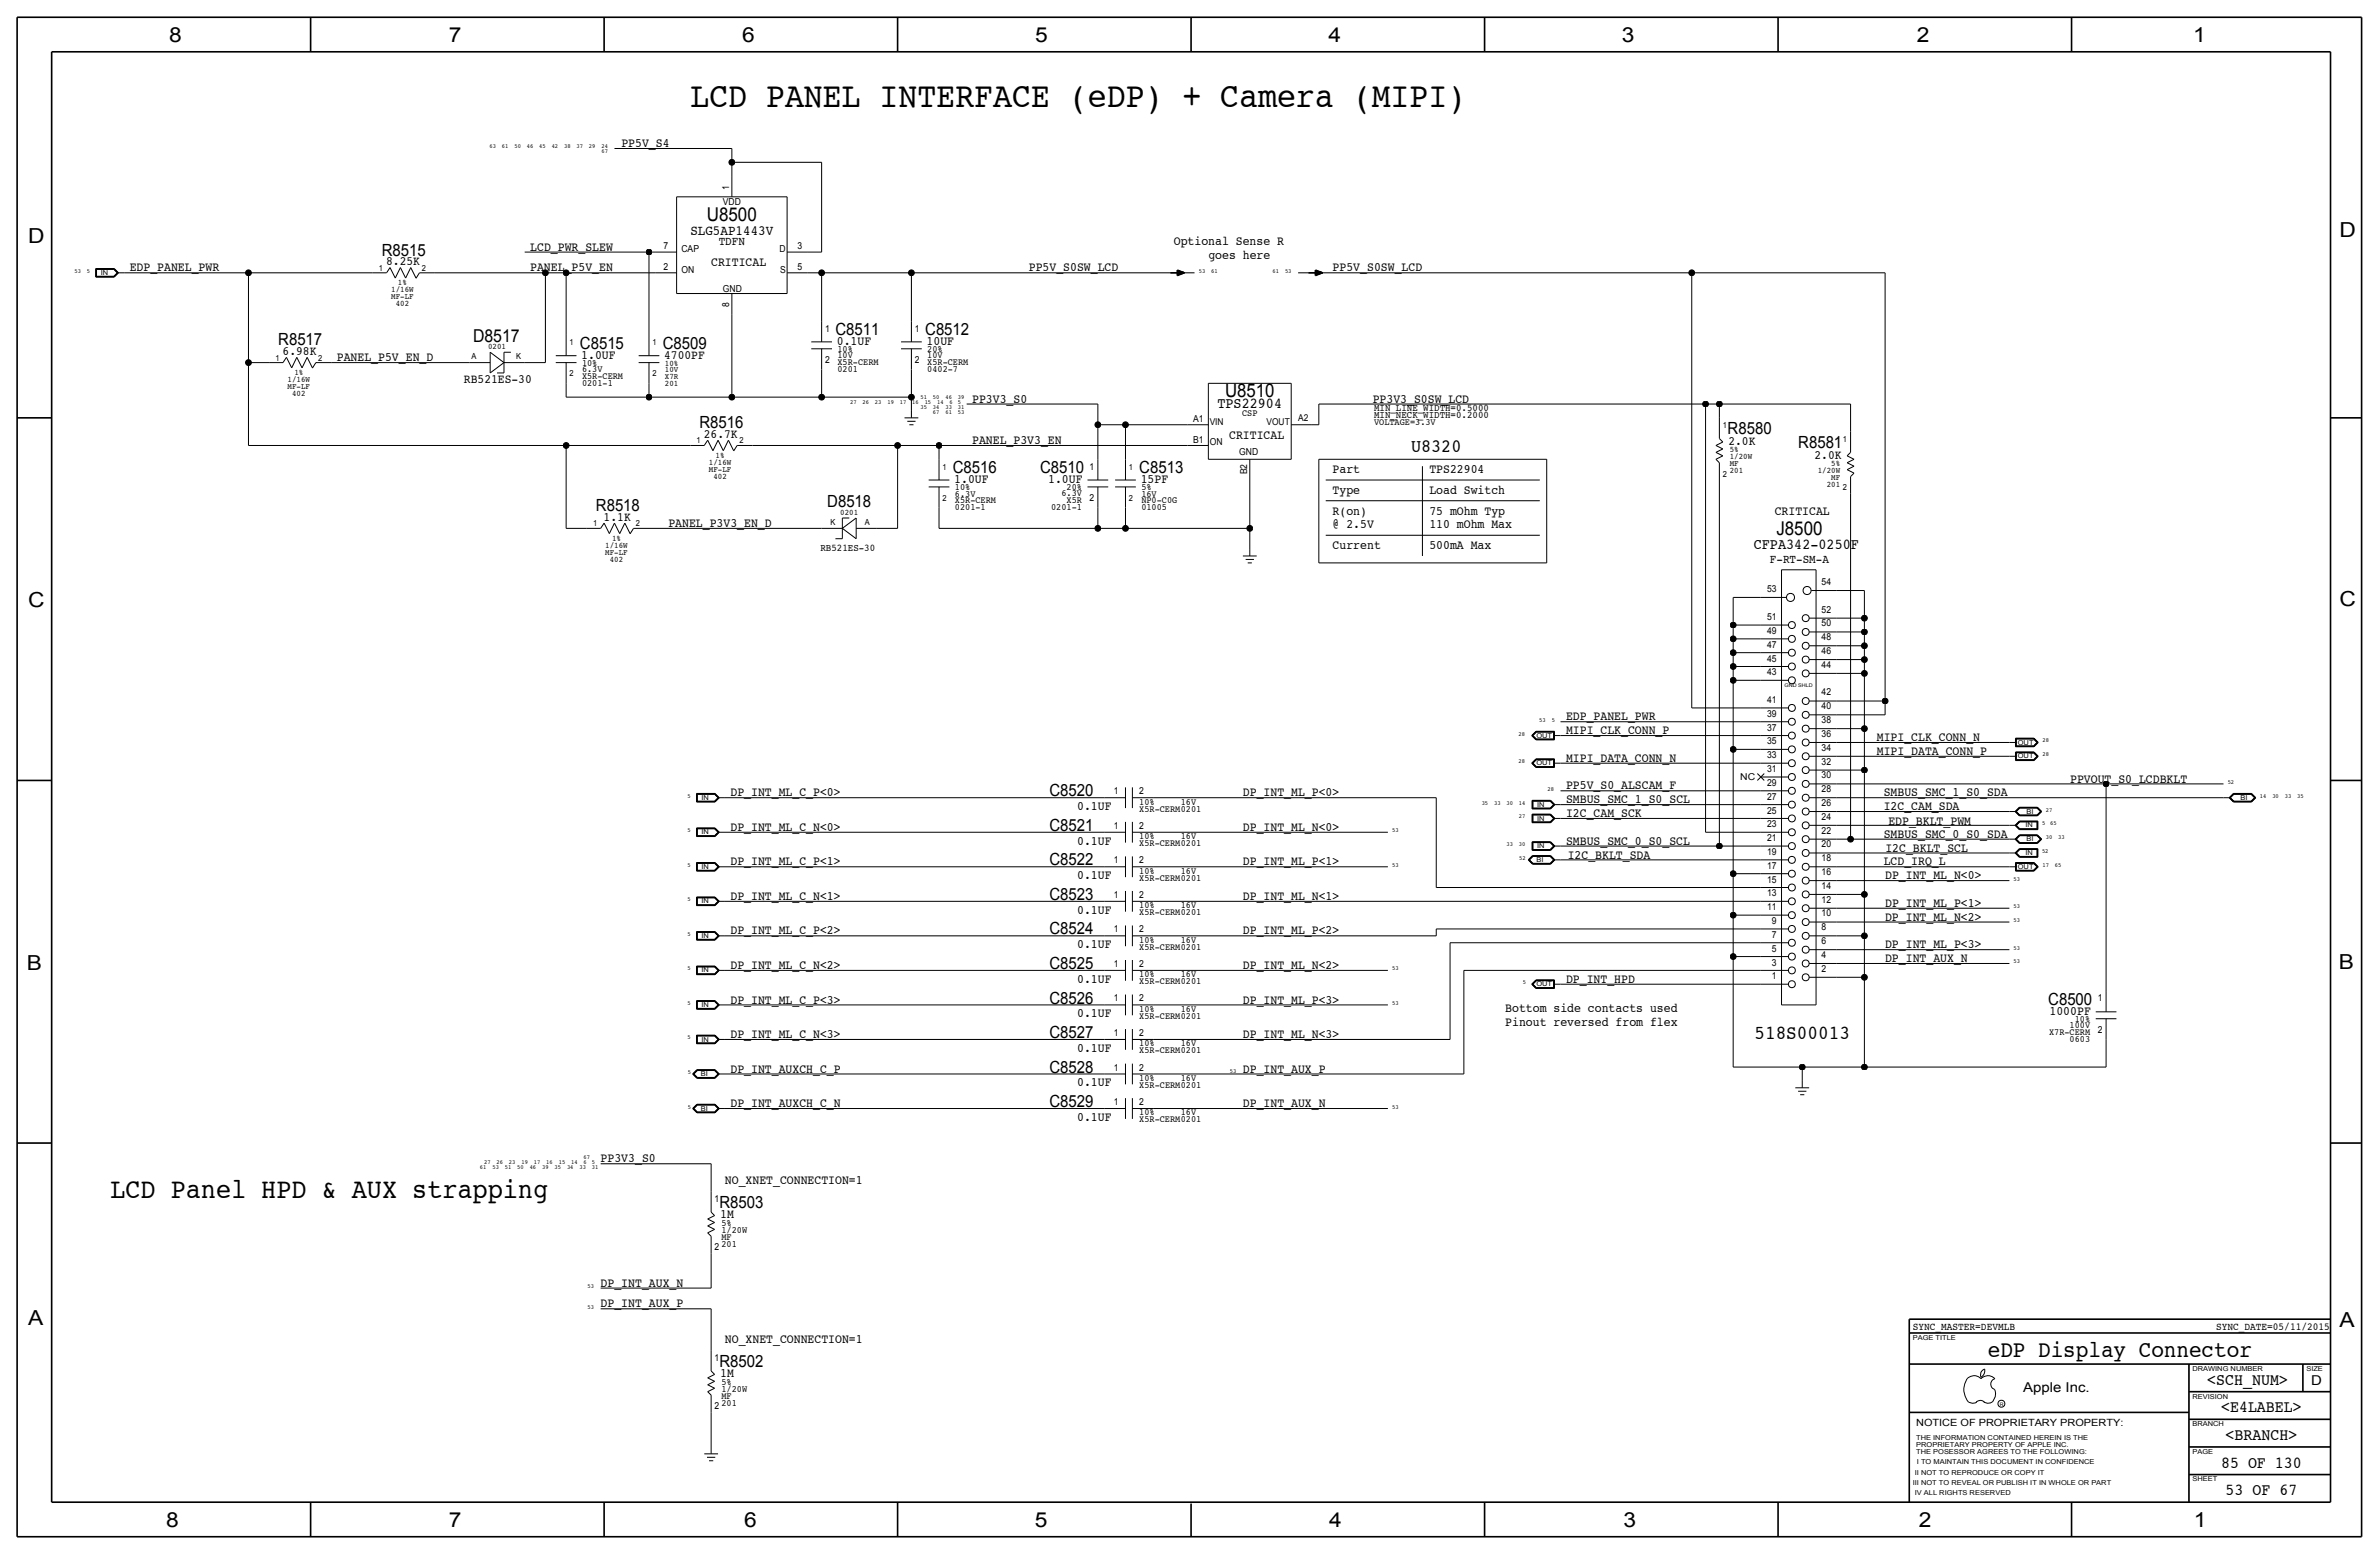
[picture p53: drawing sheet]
<svg xmlns="http://www.w3.org/2000/svg" width="875mm" height="572mm" viewBox="0 0 875 572" stroke-linecap="round" stroke-linejoin="round" font-family="sans-serif">
<defs><g id="words">
<text font-size="13" x="253.9" y="39.4">LCD PANEL INTERFACE (eDP) + Camera (MIPI)</text>
<text font-size="10.4" x="40.6" y="440.7">LCD Panel HPD &amp; AUX strapping</text>
<text font-size="8.6" x="731.1" y="499.1">eDP Display Connector</text>
<g font-size="7.6">
<text x="62.2" y="15.5">8</text>
<text x="165" y="15.5">7</text>
<text x="273" y="15.5">6</text>
<text x="380.7" y="15.5">5</text>
<text x="488.6" y="15.5">4</text>
<text x="596.6" y="15.5">3</text>
<text x="705.1" y="15.5">2</text>
<text x="806.7" y="15.5">1</text>
<text x="10.4" y="89.4">D</text>
<text x="860.5" y="87.1">D</text>
<text x="10.4" y="223.3">C</text>
<text x="860.5" y="222.8">C</text>
<text x="9.8" y="356.6">B</text>
<text x="860.2" y="356.4">B</text>
<text x="10.4" y="487.4">A</text>
<text x="860.5" y="488.2">A</text>
<text x="61.2" y="561.6">8</text>
<text x="165" y="561.6">7</text>
<text x="273.8" y="561.6">6</text>
<text x="380.7" y="561.6">5</text>
<text x="488.9" y="561.6">4</text>
<text x="597.1" y="561.6">3</text>
<text x="705.8" y="561.6">2</text>
<text x="806.9" y="561.6">1</text>
</g>
<text font-size="7.3" x="645.3" y="382.3">518S00013</text>
<g font-size="7">
<text x="260" y="81.3">U8500</text>
<text x="653.4" y="196.9">J8500</text>
</g>
<g font-size="6.9">
<text x="450.6" y="146.1">U8510</text>
<text x="519" y="166.4">U8320</text>
</g>
<text font-size="6.5" x="174" y="125.7">D8517</text>
<g font-size="6.2">
<text x="140.4" y="94">R8515</text>
<text x="307.3" y="123.2">C8511</text>
<text x="340.3" y="123.2">C8512</text>
<text x="102.3" y="127">R8517</text>
<text x="213.3" y="128.3">C8515</text>
<text x="243.8" y="128.3">C8509</text>
<text x="257.3" y="157.5">R8516</text>
<text x="635.5" y="159.8">R8580</text>
<text x="661.4" y="164.8">R8581</text>
<text x="350.5" y="174">C8516</text>
<text x="382.5" y="174">C8510</text>
<text x="419" y="174">C8513</text>
<text x="219.2" y="188">R8518</text>
<text x="304.3" y="186.4">D8518</text>
<text x="386" y="292.9">C8520</text>
<text x="386" y="305.6">C8521</text>
<text x="386" y="318.3">C8522</text>
<text x="386" y="331">C8523</text>
<text x="386" y="343.7">C8524</text>
<text x="386" y="356.4">C8525</text>
<text x="386" y="369.1">C8526</text>
<text x="753.4" y="369.6">C8500</text>
<text x="386" y="381.8">C8527</text>
<text x="386" y="394.5">C8528</text>
<text x="386" y="407.2">C8529</text>
<text x="264.6" y="444.2">R8503</text>
<text x="264.6" y="502.7">R8502</text>
<text x="811.9" y="509.3">&lt;SCH_NUM&gt;</text>
<text x="817" y="519.4">&lt;E4LABEL&gt;</text>
<text x="818.6" y="529.6">&lt;BRANCH&gt;</text>
<text x="817" y="539.8">85 OF 130</text>
<text x="818.6" y="549.9">53 OF 67</text>
</g>
<g font-size="5.6">
<text x="447.8" y="150.1">TPS22904</text>
<text x="645.1" y="201.9">CFPA342-0250F</text>
</g>
<text font-size="5.2" x="253.9" y="86.4">SLG5AP1443V</text>
<g font-size="5">
<text x="850.1" y="509.3">D</text>
<text x="744.2" y="511.8">Apple Inc.</text>
</g>
<g font-size="4.7">
<text x="228.6" y="54.1">PP5V_S4</text>
<text x="195" y="92.2">LCD_PWR_SLEW</text>
<text x="431.7" y="90.2">Optional Sense R</text>
<text x="444.4" y="95.2">goes here</text>
<text x="47.7" y="99.8">EDP_PANEL_PWR</text>
<text x="142" y="97.5">8.25K</text>
<text x="195" y="99.8">PANEL_P5V_EN</text>
<text x="261.6" y="97.8">CRITICAL</text>
<text x="378.4" y="99.8">PP5V_S0SW_LCD</text>
<text x="490.2" y="99.8">PP5V_S0SW_LCD</text>
<text x="103.9" y="130.6">6.98K</text>
<text x="307.8" y="127">0.1UF</text>
<text x="340.8" y="127">10UF</text>
<text x="123.9" y="132.8">PANEL_P5V_EN_D</text>
<text x="213.8" y="132.1">1.0UF</text>
<text x="244.3" y="132.1">4700PF</text>
<text x="170.7" y="141">RB521ES-30</text>
<text x="357.6" y="148.1">PP3V3_S0</text>
<text x="504.9" y="148.1">PP3V3_S0SW_LCD</text>
<text x="258.9" y="161">26.7K</text>
<text x="452.1" y="161.3">CRITICAL</text>
<text x="357.6" y="163.3">PANEL_P3V3_EN</text>
<text x="635.7" y="163.6">2.0K</text>
<text x="490.2" y="174">Part</text>
<text x="525.7" y="174">TPS22904</text>
<text x="667.4" y="168.7">2.0K</text>
<text x="351" y="177.8">1.0UF</text>
<text x="385.5" y="177.8">1.0UF</text>
<text x="419.6" y="177.8">15PF</text>
<text x="490.2" y="181.6">Type</text>
<text x="525.7" y="181.6">Load Switch</text>
<text x="222" y="191.5">1.1K</text>
<text x="490.2" y="189.2">R(on)</text>
<text x="525.7" y="189.2">75 mOhm Typ</text>
<text x="652.8" y="189.2">CRITICAL</text>
<text x="245.8" y="193.8">PANEL_P3V3_EN_D</text>
<text x="490.2" y="194.3">@ 2.5V</text>
<text x="525.7" y="194.3">110 mOhm Max</text>
<text x="490.2" y="201.9">Current</text>
<text x="525.7" y="201.9">500mA Max</text>
<text x="576" y="264.9">EDP_PANEL_PWR</text>
<text x="576" y="270">MIPI_CLK_CONN_P</text>
<text x="690.3" y="272.5">MIPI_CLK_CONN_N</text>
<text x="576" y="280.2">MIPI_DATA_CONN_N</text>
<text x="690.3" y="277.6">MIPI_DATA_CONN_P</text>
<text x="761.4" y="287.8">PPVOUT_S0_LCDBKLT</text>
<text x="268.7" y="292.9">DP_INT_ML_C_P&lt;0&gt;</text>
<text x="457.2" y="292.9">DP_INT_ML_P&lt;0&gt;</text>
<text x="576" y="290.3">PP5V_S0_ALSCAM_F</text>
<text x="692.9" y="292.9">SMBUS_SMC_1_S0_SDA</text>
<text x="396.2" y="297.9">0.1UF</text>
<text x="576" y="295.4">SMBUS_SMC_1_S0_SCL</text>
<text x="692.9" y="297.9">I2C_CAM_SDA</text>
<text x="268.7" y="305.6">DP_INT_ML_C_N&lt;0&gt;</text>
<text x="457.2" y="305.6">DP_INT_ML_N&lt;0&gt;</text>
<text x="576" y="300.5">I2C_CAM_SCK</text>
<text x="694.6" y="303.3">EDP_BKLT_PWM</text>
<text x="396.2" y="310.6">0.1UF</text>
<text x="576" y="310.6">SMBUS_SMC_0_S0_SCL</text>
<text x="692.9" y="308.1">SMBUS_SMC_0_S0_SDA</text>
<text x="576.6" y="315.8">I2C_BKLT_SDA</text>
<text x="693.5" y="313.2">I2C_BKLT_SCL</text>
<text x="268.7" y="318.3">DP_INT_ML_C_P&lt;1&gt;</text>
<text x="396.2" y="323.3">0.1UF</text>
<text x="457.2" y="318.3">DP_INT_ML_P&lt;1&gt;</text>
<text x="692.9" y="318.3">LCD_IRQ_L</text>
<text x="693.4" y="323.3">DP_INT_ML_N&lt;0&gt;</text>
<text x="268.7" y="331">DP_INT_ML_C_N&lt;1&gt;</text>
<text x="457.2" y="331">DP_INT_ML_N&lt;1&gt;</text>
<text x="693.4" y="333.5">DP_INT_ML_P&lt;1&gt;</text>
<text x="396.2" y="336">0.1UF</text>
<text x="693.4" y="338.6">DP_INT_ML_N&lt;2&gt;</text>
<text x="268.7" y="343.7">DP_INT_ML_C_P&lt;2&gt;</text>
<text x="457.2" y="343.7">DP_INT_ML_P&lt;2&gt;</text>
<text x="396.2" y="348.7">0.1UF</text>
<text x="693.4" y="348.7">DP_INT_ML_P&lt;3&gt;</text>
<text x="693.4" y="353.8">DP_INT_AUX_N</text>
<text x="268.7" y="356.4">DP_INT_ML_C_N&lt;2&gt;</text>
<text x="457.2" y="356.4">DP_INT_ML_N&lt;2&gt;</text>
<text x="396.2" y="361.4">0.1UF</text>
<text x="576" y="361.4">DP_INT_HPD</text>
<text x="268.7" y="369.1">DP_INT_ML_C_P&lt;3&gt;</text>
<text x="457.2" y="369.1">DP_INT_ML_P&lt;3&gt;</text>
<text x="396.2" y="374.1">0.1UF</text>
<text x="553.7" y="372.1">Bottom side contacts used</text>
<text x="553.7" y="377.2">Pinout reversed from flex</text>
<text x="753.9" y="373.4">1000PF</text>
<text x="268.7" y="381.8">DP_INT_ML_C_N&lt;3&gt;</text>
<text x="457.2" y="381.8">DP_INT_ML_N&lt;3&gt;</text>
<text x="396.2" y="386.8">0.1UF</text>
<text x="268.7" y="394.5">DP_INT_AUXCH_C_P</text>
<text x="457.2" y="394.5">DP_INT_AUX_P</text>
<text x="396.2" y="399.5">0.1UF</text>
<text x="268.7" y="407.2">DP_INT_AUXCH_C_N</text>
<text x="457.2" y="407.2">DP_INT_AUX_N</text>
<text x="396.2" y="412.2">0.1UF</text>
<text x="220.9" y="427.5">PP3V3_S0</text>
<text x="266.6" y="435.6">NO_XNET_CONNECTION=1</text>
<text x="264.9" y="448.1">1M</text>
<text x="220.9" y="473.2">DP_INT_AUX_N</text>
<text x="220.9" y="480.8">DP_INT_AUX_P</text>
<text x="266.6" y="494">NO_XNET_CONNECTION=1</text>
<text x="264.9" y="506.5">1M</text>
</g>
<g font-size="4.5">
<text x="264.4" y="90.2">TDFN</text>
<text x="651" y="207">F-RT-SM-A</text>
</g>
<g font-size="3.9">
<text x="703.5" y="488.9">SYNC_MASTER=DEVMLB</text>
<text x="815.1" y="488.9">SYNC_DATE=05/11/2015</text>
</g>
<g font-size="3.8">
<text x="505.4" y="151.1">MIN_LINE_WIDTH=0.5000</text>
<text x="505.4" y="153.7">MIN_NECK_WIDTH=0.2000</text>
<text x="301.8" y="202.6">RB521ES-30</text>
</g>
<text font-size="3.7" x="704.8" y="524.5">NOTICE OF PROPRIETARY PROPERTY:</text>
<g font-size="3.5">
<text x="268.2" y="69.9" transform="rotate(-90 268.2 69.9)">1</text>
<text x="265.9" y="75.4">VDD</text>
<text x="244.1" y="91.7">7</text>
<text x="250.6" y="92.7">CAP</text>
<text x="286.7" y="92.7">D</text>
<text x="293.3" y="91.7">3</text>
<text x="244.1" y="99.3">2</text>
<text x="250.6" y="100.3">ON</text>
<text x="286.9" y="100.3">S</text>
<text x="293.3" y="99.3">5</text>
<text x="265.9" y="107.4">GND</text>
<text x="268.2" y="112.8" transform="rotate(-90 268.2 112.8)">8</text>
<text x="303.5" y="121.9">1</text>
<text x="336.5" y="121.9">1</text>
<text x="308.1" y="129.5">10%</text>
<text x="308.1" y="131.8">10V</text>
<text x="341.1" y="131.8">10V</text>
<text x="341.1" y="129.5">20%</text>
<text x="214.1" y="136.9">6.3V</text>
<text x="214.1" y="134.6">10%</text>
<text x="303.5" y="133.4">2</text>
<text x="308.1" y="134.4">X5R-CERM</text>
<text x="308.1" y="136.9">0201</text>
<text x="336.5" y="133.4">2</text>
<text x="341.1" y="134.4">X5R-CERM</text>
<text x="341.1" y="136.9">0402-7</text>
<text x="214.1" y="142">0201-1</text>
<text x="214.1" y="139.4">X5R-CERM</text>
<text x="438.8" y="155.2">A1</text>
<text x="456.9" y="153.2">CSP</text>
<text x="477.5" y="154.9">A2</text>
<text x="445" y="156.2">VIN</text>
<text x="465.9" y="156.2">VOUT</text>
<text x="505.4" y="156.2">VOLTAGE=3.3V</text>
<text x="438.8" y="162.8">B1</text>
<text x="445" y="163.8">ON</text>
<text x="455.8" y="167.4">GND</text>
<text x="400.8" y="172.7">1</text>
<text x="458.7" y="174.5" transform="rotate(-90 458.7 174.5)">B2</text>
<text x="351.2" y="182.6">6.3V</text>
<text x="351.2" y="185.2">X5R-CERM</text>
<text x="351.2" y="180.3">10%</text>
<text x="390.4" y="182.6">6.3V</text>
<text x="392.3" y="185.1">X5R</text>
<text x="392.3" y="180.3">20%</text>
<text x="400.8" y="184.2">2</text>
<text x="419.8" y="180.3">5%</text>
<text x="419.8" y="185.2">NP0-C0G</text>
<text x="419.8" y="182.6">16V</text>
<text x="351.2" y="187.7">0201-1</text>
<text x="386.6" y="187.7">0201-1</text>
<text x="419.8" y="187.7">01005</text>
<text x="670" y="215.1">54</text>
<text x="650" y="217.9">53</text>
<text x="670" y="225.3">52</text>
<text x="650" y="233.1">49</text>
<text x="650" y="228.1">51</text>
<text x="670" y="230.3">50</text>
<text x="650" y="238.2">47</text>
<text x="670" y="235.4">48</text>
<text x="650" y="243.3">45</text>
<text x="670" y="245.6">44</text>
<text x="670" y="240.5">46</text>
<text x="650" y="248.4">43</text>
<text x="670" y="255.7">42</text>
<text x="650" y="263.6">39</text>
<text x="650" y="258.5">41</text>
<text x="670" y="260.8">40</text>
<text x="650" y="268.7">37</text>
<text x="670" y="265.9">38</text>
<text x="650" y="273.8">35</text>
<text x="670" y="271">36</text>
<text x="650" y="278.9">33</text>
<text x="670" y="281.2">32</text>
<text x="670" y="276.1">34</text>
<text x="640.1" y="287">NC</text>
<text x="650" y="284">31</text>
<text x="670" y="286.2">30</text>
<text x="409.7" y="292.1">1</text>
<text x="419" y="292.1">2</text>
<text x="650" y="289">29</text>
<text x="670" y="291.3">28</text>
<text x="419" y="298.5">X5R-CERM0201</text>
<text x="419" y="295.9">10%</text>
<text x="434.3" y="295.9">16V</text>
<text x="650" y="299.2">25</text>
<text x="650" y="294.1">27</text>
<text x="670" y="296.4">26</text>
<text x="409.7" y="304.8">1</text>
<text x="419" y="304.8">2</text>
<text x="650" y="304.3">23</text>
<text x="670" y="301.5">24</text>
<text x="419" y="311.2">X5R-CERM0201</text>
<text x="419" y="308.6">10%</text>
<text x="434.3" y="308.6">16V</text>
<text x="650" y="309.4">21</text>
<text x="670" y="311.6">20</text>
<text x="670" y="306.6">22</text>
<text x="409.7" y="317.5">1</text>
<text x="419" y="317.5">2</text>
<text x="650" y="314.4">19</text>
<text x="670" y="316.7">18</text>
<text x="419" y="323.9">X5R-CERM0201</text>
<text x="419" y="321.3">10%</text>
<text x="434.3" y="321.3">16V</text>
<text x="650" y="319.5">17</text>
<text x="670" y="321.8">16</text>
<text x="650" y="329.7">13</text>
<text x="650" y="324.6">15</text>
<text x="670" y="326.9">14</text>
<text x="409.7" y="330.2">1</text>
<text x="419" y="334">10%</text>
<text x="419" y="330.2">2</text>
<text x="434.3" y="334">16V</text>
<text x="650" y="334.8">11</text>
<text x="670" y="332">12</text>
<text x="419" y="336.6">X5R-CERM0201</text>
<text x="651.7" y="339.8">9</text>
<text x="670" y="337.1">10</text>
<text x="409.7" y="342.9">1</text>
<text x="419" y="346.7">10%</text>
<text x="419" y="342.9">2</text>
<text x="434.3" y="346.7">16V</text>
<text x="651.7" y="344.9">7</text>
<text x="670" y="347.2">6</text>
<text x="670" y="342.1">8</text>
<text x="419" y="349.2">X5R-CERM0201</text>
<text x="651.7" y="350">5</text>
<text x="670" y="352.3">4</text>
<text x="409.7" y="355.6">1</text>
<text x="419" y="359.4">10%</text>
<text x="419" y="355.6">2</text>
<text x="434.3" y="359.4">16V</text>
<text x="651.7" y="355.1">3</text>
<text x="670" y="357.4">2</text>
<text x="419" y="362">X5R-CERM0201</text>
<text x="651.7" y="360.2">1</text>
<text x="409.7" y="368.3">1</text>
<text x="419" y="368.3">2</text>
<text x="771.6" y="368.3">1</text>
<text x="419" y="372.1">10%</text>
<text x="419" y="374.7">X5R-CERM0201</text>
<text x="434.3" y="372.1">16V</text>
<text x="763.1" y="375.9">10%</text>
<text x="409.7" y="381">1</text>
<text x="419" y="381">2</text>
<text x="753.7" y="380.7">X7R-CERM</text>
<text x="761.2" y="378.2">100V</text>
<text x="761.2" y="383.3">0603</text>
<text x="771.6" y="379.7">2</text>
<text x="419" y="387.4">X5R-CERM0201</text>
<text x="419" y="384.8">10%</text>
<text x="434.3" y="384.8">16V</text>
<text x="409.7" y="393.7">1</text>
<text x="419" y="393.7">2</text>
<text x="419" y="400.1">X5R-CERM0201</text>
<text x="419" y="397.5">10%</text>
<text x="434.3" y="397.5">16V</text>
<text x="409.7" y="406.4">1</text>
<text x="419" y="406.4">2</text>
<text x="419" y="412.8">X5R-CERM0201</text>
<text x="419" y="410.2">10%</text>
<text x="434.3" y="410.2">16V</text>
<text x="262.8" y="442">1</text>
<text x="265.4" y="453.4">1/20W</text>
<text x="265.4" y="455.9">MF</text>
<text x="265.4" y="450.8">5%</text>
<text x="262.8" y="459.7">2</text>
<text x="265.4" y="458.5">201</text>
<text x="262.8" y="500.4">1</text>
<text x="265.4" y="509.3">5%</text>
<text x="265.4" y="514.4">MF</text>
<text x="265.4" y="511.8">1/20W</text>
<text x="262.8" y="518.2">2</text>
<text x="265.4" y="516.9">201</text>
</g>
<g font-size="3.1">
<text x="139.4" y="99.6">1</text>
<text x="155.1" y="99.6">2</text>
<text x="143.9" y="107.4">1/16W</text>
<text x="146.4" y="104.9">1%</text>
<text x="143.9" y="110">MF-LF</text>
<text x="145.6" y="112.5">402</text>
<text x="179.5" y="128.3">0201</text>
<text x="209.5" y="127">1</text>
<text x="240" y="127">1</text>
<text x="101.3" y="132.6">1</text>
<text x="108.3" y="137.9">1%</text>
<text x="117" y="132.6">2</text>
<text x="173.4" y="132.1">A</text>
<text x="189.9" y="132.1">K</text>
<text x="244.6" y="134.6">10%</text>
<text x="244.6" y="136.9">10V</text>
<text x="105.8" y="143">MF-LF</text>
<text x="105.8" y="140.5">1/16W</text>
<text x="209.5" y="138.4">2</text>
<text x="240" y="138.4">2</text>
<text x="244.6" y="139.4">X7R</text>
<text x="244.6" y="142">201</text>
<text x="107.5" y="145.5">402</text>
<text x="633.7" y="157.5">1</text>
<text x="256.2" y="163.1">1</text>
<text x="272" y="163.1">2</text>
<text x="636.2" y="166.4">5%</text>
<text x="677.9" y="162.6">1</text>
<text x="260.7" y="173.5">MF-LF</text>
<text x="260.7" y="170.9">1/16W</text>
<text x="263.2" y="168.4">1%</text>
<text x="346.7" y="172.7">1</text>
<text x="415.2" y="172.7">1</text>
<text x="636.2" y="174">201</text>
<text x="636.2" y="171.5">MF</text>
<text x="636.2" y="168.9">1/20W</text>
<text x="668.6" y="174">1/20W</text>
<text x="673.6" y="171.5">5%</text>
<text x="262.4" y="176">402</text>
<text x="633.7" y="175.3">2</text>
<text x="671.9" y="179.1">201</text>
<text x="673.6" y="176.5">MF</text>
<text x="346.7" y="184.2">2</text>
<text x="415.2" y="184.2">2</text>
<text x="677.9" y="180.3">2</text>
<text x="309.1" y="189.2">0201</text>
<text x="218.1" y="193.5">1</text>
<text x="233.9" y="193.5">2</text>
<text x="305.5" y="193">K</text>
<text x="318.2" y="193">A</text>
<text x="222.6" y="204">MF-LF</text>
<text x="222.6" y="201.4">1/16W</text>
<text x="225.1" y="198.9">1%</text>
<text x="224.3" y="206.5">402</text>
</g>
<g font-size="2.5">
<text x="37" y="101.1">IN</text>
<text x="565.1" y="271.3">OUT</text>
<text x="742.2" y="273.8">OUT</text>
<text x="565.1" y="281.4">OUT</text>
<text x="742.2" y="278.9">OUT</text>
<text x="258" y="294.1">IN</text>
<text x="565.4" y="296.7">IN</text>
<text x="745.4" y="299.2">BI</text>
<text x="824.1" y="294.1">BI</text>
<text x="565.4" y="301.8">IN</text>
<text x="745" y="304.3">IN</text>
<text x="258" y="306.8">IN</text>
<text x="565.4" y="311.9">IN</text>
<text x="745.4" y="309.4">BI</text>
<text x="565.1" y="317">BI</text>
<text x="745" y="314.5">IN</text>
<text x="258" y="319.5">IN</text>
<text x="742.2" y="319.5">OUT</text>
<text x="258" y="332.2">IN</text>
<text x="258" y="344.9">IN</text>
<text x="258" y="357.6">IN</text>
<text x="565.1" y="362.7">OUT</text>
<text x="258" y="370.3">IN</text>
<text x="258" y="383">IN</text>
<text x="257.8" y="395.7">BI</text>
<text x="257.8" y="408.4">BI</text>
<text x="703.5" y="492.8">PAGE TITLE</text>
<text x="806.4" y="504.2">DRAWING NUMBER</text>
<text x="848.3" y="504.2">SIZE</text>
<text x="806.4" y="514.4">REVISION</text>
<text x="806.4" y="524.5">BRANCH</text>
<text x="704.8" y="532.1">PROPRIETARY PROPERTY OF APPLE INC.</text>
<text x="704.8" y="529.6">THE INFORMATION CONTAINED HEREIN IS THE</text>
<text x="704.8" y="534.7">THE POSESSOR AGREES TO THE FOLLOWING:</text>
<text x="705.1" y="538.5">I TO MAINTAIN THIS DOCUMENT IN CONFIDENCE</text>
<text x="806.4" y="534.7">PAGE</text>
<text x="704.3" y="542.3">II NOT TO REPRODUCE OR COPY IT</text>
<text x="806.4" y="544.8">SHEET</text>
<text x="703.5" y="546.1">III NOT TO REVEAL OR PUBLISH IT IN WHOLE OR PART</text>
<text x="704.3" y="549.9">IV ALL RIGHTS RESERVED</text>
</g>
<g font-size="2.3">
<text x="180.1" y="54.6">63</text>
<text x="184.6" y="54.6">61</text>
<text x="189.2" y="54.6">50</text>
<text x="193.8" y="54.6">46</text>
<text x="198.3" y="54.6">45</text>
<text x="202.9" y="54.6">42</text>
<text x="207.5" y="54.6">38</text>
<text x="212.1" y="54.6">37</text>
<text x="216.6" y="54.6">29</text>
<text x="221.2" y="56.4">67</text>
<text x="221.2" y="54.6">24</text>
<text x="27.4" y="100.3">53</text>
<text x="32" y="100.3">5</text>
<text x="440.9" y="100.3">53</text>
<text x="445.5" y="100.3">61</text>
<text x="468.1" y="100.3">61</text>
<text x="472.7" y="100.3">53</text>
<text x="312.7" y="148.6">27</text>
<text x="317.3" y="148.6">26</text>
<text x="321.8" y="148.6">23</text>
<text x="326.4" y="148.6">19</text>
<text x="331" y="148.6">17</text>
<text x="335.5" y="148.6">16</text>
<text x="338.6" y="146.8">51</text>
<text x="340.1" y="148.6">15</text>
<text x="343.2" y="146.8">50</text>
<text x="344.7" y="148.6">14</text>
<text x="347.7" y="146.8">46</text>
<text x="349.3" y="148.6">6</text>
<text x="352.3" y="146.8">39</text>
<text x="352.3" y="148.6">5</text>
<text x="338.6" y="150.4">35</text>
<text x="343.2" y="152.2">67</text>
<text x="343.2" y="150.4">34</text>
<text x="347.7" y="152.2">61</text>
<text x="347.7" y="150.4">33</text>
<text x="352.3" y="152.2">53</text>
<text x="352.3" y="150.4">31</text>
<text x="566.2" y="265.4">53</text>
<text x="570.7" y="265.4">5</text>
<text x="558.5" y="270.5">28</text>
<text x="751.2" y="273">28</text>
<text x="558.5" y="280.7">28</text>
<text x="751.2" y="278.1">28</text>
<text x="252.9" y="293.4">5</text>
<text x="569.2" y="290.8">28</text>
<text x="819.4" y="288.3">52</text>
<text x="831.2" y="293.4">14</text>
<text x="835.8" y="293.4">30</text>
<text x="840.4" y="293.4">33</text>
<text x="845" y="293.4">35</text>
<text x="545" y="295.9">35</text>
<text x="549.6" y="295.9">33</text>
<text x="554.1" y="295.9">30</text>
<text x="558.7" y="295.9">14</text>
<text x="752.5" y="298.4">27</text>
<text x="558.7" y="301">27</text>
<text x="751.1" y="303.5">5</text>
<text x="754.1" y="303.5">65</text>
<text x="252.9" y="306.1">5</text>
<text x="512" y="306.1">53</text>
<text x="554.1" y="311.2">33</text>
<text x="558.7" y="311.2">30</text>
<text x="752.5" y="308.6">30</text>
<text x="757.1" y="308.6">33</text>
<text x="558.8" y="316.2">52</text>
<text x="751.1" y="313.7">52</text>
<text x="252.9" y="318.8">5</text>
<text x="512" y="318.8">53</text>
<text x="740.6" y="323.8">53</text>
<text x="751.2" y="318.8">17</text>
<text x="755.8" y="318.8">65</text>
<text x="252.9" y="331.5">5</text>
<text x="740.6" y="334">53</text>
<text x="740.6" y="339.1">53</text>
<text x="252.9" y="344.2">5</text>
<text x="740.6" y="349.3">53</text>
<text x="252.9" y="356.9">5</text>
<text x="512" y="356.9">53</text>
<text x="740.6" y="354.3">53</text>
<text x="560.1" y="362">5</text>
<text x="252.9" y="369.6">5</text>
<text x="512" y="369.6">53</text>
<text x="252.9" y="382.3">5</text>
<text x="253" y="395">5</text>
<text x="452.3" y="394.5">53</text>
<text x="253" y="407.7">5</text>
<text x="512" y="407.7">53</text>
<text x="176.5" y="429.8">61</text>
<text x="178.1" y="428">27</text>
<text x="181.1" y="429.8">53</text>
<text x="182.6" y="428">26</text>
<text x="185.7" y="429.8">51</text>
<text x="187.2" y="428">23</text>
<text x="190.3" y="429.8">50</text>
<text x="191.8" y="428">19</text>
<text x="194.8" y="429.8">46</text>
<text x="196.4" y="428">17</text>
<text x="199.4" y="429.8">39</text>
<text x="200.9" y="428">16</text>
<text x="204" y="429.8">35</text>
<text x="205.5" y="428">15</text>
<text x="208.6" y="429.8">34</text>
<text x="210.1" y="428">14</text>
<text x="213.1" y="429.8">33</text>
<text x="214.6" y="426.2">67</text>
<text x="214.7" y="428">6</text>
<text x="217.7" y="429.8">31</text>
<text x="217.7" y="428">5</text>
<text x="216.1" y="473.7">53</text>
<text x="216.1" y="481.3">53</text>
</g>
<g font-size="1.8">
<text x="656.4" y="252.7">GND SHLD</text>
<text x="735.5" y="516.9">R</text>
</g>
</g></defs>
<g fill="none" stroke="#000" stroke-width=".37">
<path d="M226 54.6h43.2zM269.2 59.7h33zM269.2 59.7v5.1zM269.2 54.6v5.1zM302.2 59.7v33zM248.9 72.4v35.5zM248.9 72.4h40.6zM269.2 64.8v7.6zM289.5 72.4v35.5zM35.2 98.8h6.8zM35.2 98.8v3.1zM35.3 98.9h6.7z"/>
<path d="M35.3 98.9v2.9zM35.4 99v2.7zM35.4 99h6.5zM35.5 99.1h6.4zM35.5 99.1v2.5zM41.9 99.1l1.2 1.2zM41.9 99l1.4 1.3zM42 98.9l1.4 1.4zM42 98.8l1.6 1.5zM143.5 98.4l-1.3 1.9zM143.5 98.4l1.9 3.9zM147.3 98.4l-1.9 3.9z"/>
<path d="M147.3 98.4l1.9 3.9zM151.1 98.4l-1.9 3.9zM151.1 98.4l1.9 3.9zM193 92.7h45.7zM238.7 92.7h2.5zM238.7 92.7v30.5zM241.2 92.7h7.7zM289.5 92.7h7.6zM297.1 92.7h5.1zM35.2 101.9h6.8zM35.3 101.8h6.7zM35.4 101.7h6.5z"/>
<path d="M35.5 101.6h6.4zM41.9 101.7l1.4-1.4zM42 101.8l1.4-1.5zM42 101.9l1.6-1.6zM43.1 100.3h2.6zM43.1 100.3l-1.2 1.3zM45.7 100.3h45.7zM91.4 100.3v33.1zM91.4 100.3h45.7zM137.1 100.3h5.1zM154.3 100.3l-1.3 2.1zM154.3 100.3h5.7z"/>
<path d="M160 100.3h40.6zM200.6 100.3h7.6zM200.6 100.3v33.1zM208.2 100.3v22.9zM208.2 100.3h33zM241.2 100.3h7.7zM248.9 108h40.6zM269.2 115.6v30.5zM269.2 107.9v7.7zM289.5 100.3h7.6zM297.1 100.3h5.1zM302.2 100.3h33z"/>
<path d="M302.2 100.3v17.8zM302.2 118.1v7.6zM335.2 100.3v17.8zM335.2 118.1v7.6zM335.2 100.3h104.2zM477.5 100.3h144.7zM622.2 100.3v160.1zM622.2 100.3h71.2zM693.4 100.3v157.5zM91.4 133.4v30.4zM91.4 133.4h7.6zM99 133.4h5.1z"/>
<path d="M105.4 131.4l-1.3 2zM105.4 131.4l1.9 3.9zM109.2 131.4l-1.9 3.9zM109.2 131.4l1.9 3.9zM113 131.4l-1.9 3.9zM113 131.4l1.9 3.9zM116.2 133.4l-1.3 2zM116.2 133.4h5.7zM121.9 133.4h50.8zM172.7 133.4h7.6zM180.3 129.5l5.1 3.9zM180.3 137.2l5.1-3.8z"/>
<path d="M180.3 129.5v7.7zM182.8 137.2h2.6zM185.4 129.5h2.5zM185.4 129.5v7.7zM185.4 133.4h7.6zM193 133.4h7.6zM204.4 130.8h7.6zM204.4 133.4h7.6zM208.2 123.2v7.6zM208.2 133.3v7.7zM234.9 133.4h7.6zM234.9 130.8h7.6z"/>
<path d="M238.7 123.2v7.6zM238.7 133.3v7.7zM298.4 128.3h7.6zM298.4 125.7h7.6zM302.2 135.9v10.1zM302.2 128.3v7.6zM331.4 125.7h7.6zM331.4 128.3h7.6zM335.2 135.9v10.1zM335.2 128.3v7.6zM208.2 141v5zM208.2 146.1h30.5z"/>
<path d="M238.7 141v5zM238.7 146.1h30.5zM269.2 146.1h33zM302.2 146.1h33zM332.7 153.7h5.1zM333.7 154.9h3.1zM334.5 156.2h1.5zM335.2 146.1v5zM335.2 151.1v2.6zM355.5 148.6h48.3zM403.8 156.2h10.2zM403.8 148.6v7.6z"/>
<path d="M403.8 156.2v12.7zM414 156.2h22.8zM414 156.2v12.7zM436.8 156.2h7.6zM444.4 141v27.9zM444.4 141h30.5zM474.9 156.2h7.6zM474.9 141v27.9zM482.5 156.2h2.6zM485.1 148.6h142.2zM485.1 148.6v7.6zM627.3 148.6v157.5z"/>
<path d="M627.3 148.6h5.1zM632.4 148.6v5.1zM632.4 153.7v7.6zM632.4 148.6h48.3zM680.7 148.6v10.2zM680.7 158.7v7.7zM91.4 163.8h116.8zM208.2 163.8v30.5zM208.2 163.8h45.7zM253.9 163.8h5.1zM260.3 161.9l-1.3 1.9zM260.3 161.9l1.9 3.9z"/>
<path d="M264.1 161.9l-1.9 3.9zM264.1 161.9l1.9 3.9zM267.9 161.9l-1.9 3.9zM267.9 161.9l1.9 3.9zM271.1 163.8l-1.3 2.1zM271.1 163.8h5.7zM276.8 163.8h53.3zM330.1 163.8h15.3zM330.1 163.8v30.5zM341.6 176.5h7.6zM341.6 179.1h7.6zM345.4 163.8h91.4z"/>
<path d="M345.4 163.8v5.1zM345.4 168.9v7.6zM345.4 179.1v7.6zM400 179.1h7.6zM400 176.5h7.6zM403.8 168.9v7.6zM403.8 179.1v7.6zM410.2 179.1h7.6zM410.2 176.5h7.6zM414 168.9v7.6zM414 179.1v7.6zM436.8 163.8h7.6z"/>
<path d="M444.4 168.9h30.5zM459.7 176.5v17.8zM459.7 168.9v7.6zM485.1 168.9h83.8zM485.1 168.9v38.1zM487.6 176.5h78.8zM523.2 171.5v33zM568.9 168.9v38.1zM631.1 163.8l2.6-1.2zM631.1 168.9l2.6-1.3zM631.1 166.4l2.6-1.3zM631.1 168.9l1.3 1.3z"/>
<path d="M631.1 166.4l2.6 1.2zM631.1 163.8l2.6 1.3zM632.4 161.3l1.3 1.3zM632.4 176.5v134.7zM632.4 170.2v6.3zM679.4 167.6l1.3-1.2zM679.4 167.6l2.5 1.3zM679.4 172.7l2.5 1.3zM679.4 170.2l2.5 1.3zM679.4 172.7l2.5-1.2zM679.4 170.2l2.5-1.3zM680.7 175.3v6.3z"/>
<path d="M681.9 174l-1.2 1.3zM208.2 194.3h7.6zM215.8 194.3h5.1zM222.2 192.4l-1.3 1.9zM222.2 192.4l1.9 3.8zM226 192.4l-1.9 3.8zM226 192.4l1.9 3.8zM229.8 192.4l-1.9 3.8zM229.8 192.4l1.9 3.8zM233 194.3l-1.3 2zM233 194.3h5.7zM238.7 194.3h63.5z"/>
<path d="M302.2 194.3h7.6zM307.3 198.1h2.5zM309.8 194.3l5.1-3.8zM309.8 194.3l5.1 3.8zM309.8 190.5h2.6zM309.8 190.5v7.6zM314.9 194.3h7.6zM314.9 190.5v7.6zM322.5 194.3h7.6zM345.4 186.7v7.6zM345.4 194.3h58.4zM403.8 186.7v7.6z"/>
<path d="M403.8 194.3h10.2zM414 194.3h45.7zM414 186.7v7.6zM459.7 194.3v7.6zM487.6 184.2h78.8zM487.6 196.9h78.8zM680.7 181.6v127zM457.1 204.5h5.1zM458.2 205.7h3zM458.9 207h1.6zM459.7 201.9v2.6zM485.1 207h83.8z"/>
<path d="M637.5 219.7v10.2zM637.5 219.7h10.1zM647.6 219.7h9.4zM655.3 209.6h12.7zM655.3 209.5v160.1zM666.2 217.2h9.4zM668 209.5v160.1zM675.6 217.2h10.1zM685.7 217.2v10.1zM637.5 235h10.1zM637.5 229.9h10.1zM637.5 235v5z"/>
<path d="M637.5 229.9v5.1zM647.6 235h10.2zM647.6 229.9h10.2zM665.4 237.5h10.2zM665.4 232.4h10.2zM665.4 227.3h10.2zM675.6 227.3h10.1zM675.6 232.4h10.1zM675.6 237.5h10.1zM685.7 227.3v5.1zM685.7 232.4v5.1zM685.7 237.5v5.1z"/>
<path d="M637.5 250.2h10.1zM637.5 245.1h10.1zM637.5 240h10.1zM637.5 250.2v25.4zM637.5 245.1v5.1zM637.5 240v5.1zM647.6 240h10.2zM647.6 245.1h10.2zM647.6 250.2h10.2zM665.4 257.8h10.2zM665.4 242.6h10.2zM665.4 247.7h10.2z"/>
<path d="M675.6 247.7h10.1zM675.6 242.6h10.1zM675.6 257.8h17.8zM685.7 242.6v5.1zM685.7 247.6v20.4zM693.4 257.8v5.1zM563.4 270.5l1.5 1.6zM563.4 270.5l1.5-1.6zM563.5 270.5l1.5-1.5zM563.5 270.5l1.5 1.5zM563.7 270.5l1.3-1.4zM563.7 270.5l1.3 1.4z"/>
<path d="M563.8 270.5l1.3 1.3zM563.8 270.5l1.3-1.3zM564.9 268.9h6.9zM564.9 279.1h6.9zM564.9 279.1l-1.5 1.6zM564.9 272.1h6.9zM565 269h6.7zM565 279.2h6.7zM565 272h6.7zM565 279.3l-1.3 1.4zM565 269.1h6.6zM565 279.3h6.6z"/>
<path d="M565 271.9h6.6zM565.1 269.2h6.3zM565.1 271.8h6.3zM565.1 279.4h6.3zM571.4 269.2v2.6zM571.4 279.4v2.5zM571.4 270.5h2.6zM571.6 269.1v2.8zM571.6 279.3v2.7zM571.7 269v3zM571.7 279.2v2.9zM571.8 268.9v3.2z"/>
<path d="M571.8 279.1v3.1zM574 270.5h73.6zM574 265.4h73.6zM622.2 260.4h25.4zM637.5 275.6h10.1zM637.5 275.6v45.7zM647.6 260.4h10.2zM647.6 270.5h10.2zM647.6 265.4h10.2zM647.6 275.6h10.2zM665.4 262.9h10.2zM665.4 268h10.2z"/>
<path d="M665.4 273.1h10.2zM665.4 278.1h10.2zM675.6 278.1h63.5zM675.6 268h10.1zM675.6 273.1h63.5zM675.6 262.9h17.8zM685.7 268v15.2zM739.1 273.1h2.5zM739.1 278.1h2.5zM741.3 271.5h6.8zM741.3 276.6h6.8zM741.3 271.5v3.1z"/>
<path d="M741.3 274.6h6.8zM741.3 276.6v3.1zM741.3 279.7h6.8zM741.4 271.6v2.9zM741.4 274.5h6.7zM741.4 276.7v2.9zM741.4 279.6h6.7zM741.4 271.6h6.7zM741.4 276.7h6.7zM741.5 271.7h6.5zM741.5 276.8h6.5zM741.5 271.7v2.7z"/>
<path d="M741.5 274.4h6.5zM741.5 276.8v2.7zM741.5 279.5h6.5zM741.6 271.8h6.4zM741.6 276.9h6.4zM741.6 271.8v2.5zM741.6 274.3h6.4zM741.6 276.9v2.5zM741.6 279.4h6.4zM748 271.8l1.2 1.3zM748 276.9l1.2 1.2zM748 274.3l1.2-1.3z"/>
<path d="M748 279.4l1.2-1.3zM748 274.4l1.4-1.3zM748 271.7l1.4 1.4zM748 276.8l1.4 1.3zM748.1 274.5l1.5-1.4zM748.1 279.6l1.5-1.5zM748.1 271.6l1.5 1.5zM748.1 276.7l1.5 1.4zM748.1 271.5l1.6 1.6zM748.1 276.6l1.6 1.5zM749.4 278.1l-1.4 1.4zM749.7 273l-1.6 1.6z"/>
<path d="M749.7 278.1l-1.6 1.6zM256.2 291.8h6.8zM256.2 291.8v3.1zM256.2 294.9h6.8zM256.3 291.9v2.9zM256.3 294.8h6.6zM256.3 291.9h6.6zM256.4 292v2.7zM256.4 294.7h6.5zM256.4 292h6.5zM256.5 292.1h6.3zM256.5 292.1v2.5z"/>
<path d="M256.5 294.6h6.3zM262.8 292.1l1.3 1.3zM262.8 294.6l1.3-1.2zM262.9 294.7l1.4-1.3zM262.9 292l1.4 1.4zM262.9 294.8l1.5-1.4zM262.9 291.9l1.5 1.5zM263 294.9l1.6-1.5zM263 291.8l1.6 1.6zM264.1 293.4h2.5zM266.6 293.4h139.7zM406.3 293.4h7.7z"/>
<path d="M414 289.6v7.6zM416.5 293.4h7.6zM416.5 289.6v7.6zM424.1 293.4h104.2zM528.3 293.4v33zM563.4 280.7l1.5 1.5zM563.5 280.7l1.5-1.5zM563.5 299.4v3.2zM563.5 294.3v3.2zM563.5 297.5h6.8zM563.5 299.4h6.8zM563.5 294.3h6.8z"/>
<path d="M563.5 280.7l1.5 1.4zM563.6 299.5h6.7zM563.6 294.4h6.7zM563.6 299.5v3zM563.6 294.4v3zM563.6 297.4h6.7zM563.7 280.7l1.3 1.3zM563.7 299.6v2.8zM563.7 294.5v2.8zM563.7 297.3h6.5zM563.7 299.6h6.5zM563.7 294.5h6.5z"/>
<path d="M563.8 280.7l1.3 1.2zM563.8 280.7l1.3-1.3zM563.8 299.7h6.4zM563.8 299.7v2.6zM563.8 294.6h6.4zM563.8 294.6v2.6zM563.8 297.2h6.4zM564.9 282.2h6.9zM565 282.1h6.7zM565 282h6.6zM565.1 281.9h6.3zM570.2 299.7l1.2 1.3z"/>
<path d="M570.2 294.6l1.2 1.3zM570.2 297.2l1.2-1.3zM570.2 299.6l1.4 1.4zM570.2 294.5l1.4 1.4zM570.3 297.4l1.5-1.5zM570.3 299.5l1.5 1.5zM570.3 294.4l1.5 1.5zM570.3 299.4l1.6 1.6zM570.3 294.3l1.6 1.6zM570.3 297.5l1.6-1.6zM571.4 280.7h2.6zM571.4 295.9h2.6z"/>
<path d="M571.6 295.9l-1.4 1.4zM574 295.9h73.6zM574 290.8h73.6zM574 280.7h73.6zM646.4 284.5l2.5 2.5zM647.6 285.8h10.2zM647.6 290.8h10.2zM647.6 295.9h10.2zM647.6 280.7h10.2zM648.9 284.5l-2.5 2.5zM665.4 298.5h10.2zM665.4 293.4h10.2z"/>
<path d="M665.4 288.3h10.2zM665.4 283.2h10.2zM675.6 283.2h10.1zM675.6 298.5h63.5zM675.6 288.3h99zM675.6 293.4h142.2zM685.7 283.2v45.7zM739.1 298.5h2.5zM741.2 298.5l1.5-1.6zM741.2 298.4l1.5 1.6zM741.3 298.5l1.5-1.5zM741.3 298.5l1.5 1.4z"/>
<path d="M741.5 298.5l1.3 1.3zM741.5 298.5l1.3-1.4zM741.6 298.4l1.3 1.3zM741.6 298.5l1.3-1.3zM742.7 296.9h6.7zM742.8 299.9h6.6zM742.8 297h6.6zM742.8 297.1h6.5zM742.8 299.8h6.5zM742.9 299.7h6.3zM742.9 297.2h6.3zM749.2 299.7l1.3-1.3z"/>
<path d="M749.2 297.2l1.3 1.3zM749.3 297.1l1.4 1.4zM749.4 299.9l1.4-1.4zM749.4 297l1.4 1.5zM749.4 296.9l1.6 1.6zM750.7 298.5l-1.4 1.3zM751 298.4l-1.6 1.6zM774.6 288.3v76.2zM774.6 288.3h43.2zM817.8 293.4h2.6zM819.9 293.4l1.6-1.6zM819.9 293.4l1.6 1.5z"/>
<path d="M820.1 293.4l1.4-1.5zM820.1 293.4l1.4 1.4zM820.2 293.4l1.4 1.3zM820.4 293.4l1.2 1.2zM820.4 293.4l1.2-1.3zM821.5 291.8h6.6zM821.5 294.9h6.6zM821.5 294.8h6.6zM821.5 291.9h6.6zM821.6 292l-1.4 1.4zM821.6 294.7h6.4zM821.6 292h6.4z"/>
<path d="M821.6 294.6h6.4zM821.6 292.1h6.4zM828 294.6l1.3-1.2zM828 292.1l1.3 1.3zM828 292l1.4 1.4zM828 294.7l1.4-1.3zM828.1 294.8l1.5-1.4zM828.1 291.9l1.5 1.5zM828.1 291.8l1.6 1.6zM829.7 293.4l-1.6 1.5zM256.2 317.2h6.8zM256.2 304.5h6.8z"/>
<path d="M256.2 317.2v3.1zM256.2 304.5v3.1zM256.2 307.6h6.8zM256.3 317.3v2.9zM256.3 304.6v2.9zM256.3 307.5h6.6zM256.3 317.3h6.6zM256.3 304.6h6.6zM256.4 317.4v2.7zM256.4 304.7v2.7zM256.4 307.4h6.5zM256.4 317.4h6.5z"/>
<path d="M256.4 304.7h6.5zM256.5 317.5h6.3zM256.5 317.5v2.5zM256.5 304.8h6.3zM256.5 304.8v2.5zM256.5 307.3h6.3zM262.8 317.5l1.3 1.3zM262.8 304.8l1.3 1.3zM262.8 307.3l1.3-1.2zM262.9 307.4l1.4-1.3zM262.9 317.4l1.4 1.4zM262.9 304.7l1.4 1.4z"/>
<path d="M262.9 307.5l1.5-1.4zM262.9 317.3l1.5 1.5zM262.9 304.6l1.5 1.5zM263 307.6l1.6-1.5zM263 317.2l1.6 1.6zM263 304.5l1.6 1.6zM264.1 318.8h2.5zM264.1 306.1h2.5zM266.6 318.8h139.7zM266.6 306.1h139.7zM406.3 318.8h7.7zM406.3 306.1h7.7z"/>
<path d="M414 315v7.6zM414 302.3v7.6zM416.5 318.8h7.6zM416.5 306.1h7.6zM416.5 315v7.6zM416.5 302.3v7.6zM424.1 306.1h86.4zM424.1 318.8h86.4zM562.1 316.2l1.6 1.6zM562.3 316.2l1.4-1.4zM562.3 316.2l1.4 1.5zM562.4 316.2l1.4 1.4z"/>
<path d="M562.6 316.2l1.2 1.3zM562.6 316.2l1.2-1.2zM563.5 309.6v3.1zM563.5 312.7h6.8zM563.5 302.6h6.8zM563.5 309.6h6.8zM563.6 309.7h6.7zM563.6 309.7v2.9zM563.6 312.6h6.7zM563.6 302.5h6.7zM563.7 317.8h6.6zM563.7 314.7l-1.6 1.5z"/>
<path d="M563.7 314.7h6.6zM563.7 314.8h6.6zM563.7 317.7h6.6zM563.7 309.8v2.7zM563.7 312.5h6.5zM563.7 302.4h6.5zM563.7 309.8h6.5zM563.8 314.9l-1.4 1.3zM563.8 314.9h6.4zM563.8 317.6h6.4zM563.8 317.5h6.4zM563.8 315h6.4z"/>
<path d="M563.8 309.9h6.4zM563.8 309.9v2.5zM563.8 312.4h6.4zM563.8 302.3h6.4zM570.2 315l1.2 1.2zM570.2 309.9l1.2 1.3zM570.2 317.5l1.2-1.3zM570.2 312.4l1.2-1.3zM570.2 302.3l1.2-1.3zM570.2 314.9l1.4 1.3zM570.2 309.8l1.4 1.4zM570.2 317.6l1.4-1.4z"/>
<path d="M570.3 317.7l1.5-1.5zM570.3 312.6l1.5-1.4zM570.3 302.5l1.5-1.5zM570.3 314.8l1.5 1.4zM570.3 309.7l1.5 1.5zM570.3 314.7l1.6 1.5zM570.3 309.6l1.6 1.6zM571.4 316.2h2.6zM571.4 311.2h2.6zM571.4 301h2.6zM571.6 311.2l-1.4 1.3zM571.6 301l-1.4 1.4z"/>
<path d="M571.9 316.2l-1.6 1.6zM571.9 311.1l-1.6 1.6zM571.9 301l-1.6 1.6zM574 311.2h58.4zM574 316.2h73.6zM574 301h73.6zM627.3 306.1h20.3zM632.4 311.2h15.2zM647.6 316.2h10.2zM647.6 311.2h10.2zM647.6 306.1h10.2zM647.6 301h10.2z"/>
<path d="M665.4 318.8h10.2zM665.4 313.7h10.2zM665.4 303.5h10.2zM665.4 308.6h10.2zM675.6 308.6h5.1zM675.6 313.7h63.5zM675.6 318.8h63.5zM675.6 303.5h63.5zM680.7 308.6h58.4zM739.1 318.8h2.5zM739.1 313.7h2.5zM739.1 308.6h2.5z"/>
<path d="M739.1 303.5h2.5zM741.2 308.6l1.5-1.6zM741.2 303.5l1.5-1.5zM741.2 313.7l1.5 1.6zM741.2 308.6l1.5 1.6zM741.2 303.5l1.5 1.6zM741.3 317.2h6.8zM741.3 317.2v3.1zM741.3 313.7l1.5-1.5zM741.3 308.6l1.5-1.5zM741.3 303.5l1.5-1.4zM741.3 313.7l1.5 1.5z"/>
<path d="M741.3 308.6l1.5 1.5zM741.3 303.5l1.5 1.5zM741.4 317.3v2.9zM741.4 317.3h6.7zM741.5 313.7l1.3 1.4zM741.5 308.6l1.3 1.4zM741.5 303.5l1.3 1.4zM741.5 313.7l1.3-1.4zM741.5 308.6l1.3-1.4zM741.5 303.5l1.3-1.3zM741.5 317.4h6.5zM741.5 317.4v2.7z"/>
<path d="M741.6 313.7l1.3 1.3zM741.6 308.6l1.3 1.3zM741.6 303.5l1.3 1.3zM741.6 317.5h6.4zM741.6 317.5v2.5zM741.6 313.7l1.3-1.3zM741.6 308.6l1.3-1.3zM741.6 303.5l1.3-1.2zM742.7 312.1l-1.5 1.6zM742.7 315.3h6.9zM742.7 305.1h6.9zM742.7 312.1h6.9z"/>
<path d="M742.7 307h6.7zM742.7 302h6.9zM742.7 310.2h6.7zM742.7 300h6.7zM742.8 315.2h6.7zM742.8 305h6.7zM742.8 310.1h6.6zM742.8 312.2h6.7zM742.8 307.1h6.6zM742.8 302.1h6.7zM742.8 312.3h6.6zM742.8 307.2h6.5z"/>
<path d="M742.8 302.2h6.6zM742.8 310h6.5zM742.8 315.1h6.6zM742.8 304.9h6.6zM742.9 312.4h6.3zM742.9 315h6.3zM742.9 309.9h6.3zM742.9 307.3h6.3zM742.9 302.3h6.3zM742.9 304.8h6.3zM748 317.5l1.2 1.3zM748 317.4l1.4 1.4z"/>
<path d="M748.1 317.3l1.5 1.5zM748.1 317.2l1.6 1.6zM749.2 312.4v2.6zM749.2 309.9l1.3-1.3zM749.2 302.3v2.5zM749.2 307.3l1.3 1.3zM749.3 307.2l1.4 1.4zM749.3 310l1.4-1.4zM749.4 312.3v2.8zM749.4 310.1l1.4-1.5zM749.4 302.2v2.7zM749.4 307.1l1.4 1.5z"/>
<path d="M749.4 307l1.6 1.6zM749.5 312.2v3zM749.5 302.1v2.9zM749.6 312.1v3.2zM749.6 302v3.1zM749.7 318.8l-1.6 1.5zM751 308.6l-1.6 1.6zM256.2 329.9h6.8zM256.2 329.9v3.1zM256.2 333h6.8zM256.2 320.3h6.8zM256.3 330v2.9z"/>
<path d="M256.3 332.9h6.6zM256.3 320.2h6.6zM256.3 330h6.6zM256.4 330.1v2.7zM256.4 332.8h6.5zM256.4 320.1h6.5zM256.4 330.1h6.5zM256.5 330.2h6.3zM256.5 330.2v2.5zM256.5 332.7h6.3zM256.5 320h6.3zM262.8 330.2l1.3 1.3z"/>
<path d="M262.8 332.7l1.3-1.2zM262.8 320l1.3-1.2zM262.9 332.8l1.4-1.3zM262.9 320.1l1.4-1.3zM262.9 330.1l1.4 1.4zM262.9 332.9l1.5-1.4zM262.9 320.2l1.5-1.4zM262.9 330l1.5 1.5zM263 333l1.6-1.5zM263 320.3l1.6-1.5zM263 329.9l1.6 1.6zM264.1 331.5h2.5z"/>
<path d="M266.6 331.5h139.7zM406.3 331.5h7.7zM414 327.7v7.6zM416.5 331.5h7.6zM416.5 327.7v7.6zM424.1 331.5h223.5zM528.3 326.4h119.3zM637.5 336.6h10.1zM637.5 321.3h10.1zM637.5 336.6v15.2zM637.5 321.3v15.3zM647.6 336.6h10.2z"/>
<path d="M647.6 331.5h10.2zM647.6 326.4h10.2zM647.6 321.3h10.2zM665.4 339.1h10.2zM665.4 334h10.2zM665.4 328.9h10.2zM665.4 323.9h10.2zM675.6 328.9h10.1zM675.6 339.1h63.5zM675.6 323.9h63.5zM675.6 334h63.5zM685.7 328.9v15.3z"/>
<path d="M741.3 320.3h6.8zM741.4 320.2h6.7zM741.5 320.1h6.5zM741.6 320h6.4zM748 320l1.2-1.2zM748 320.1l1.4-1.3zM748.1 320.2l1.5-1.4zM256.2 355.3h6.8zM256.2 342.6h6.8zM256.2 355.3v3.1zM256.2 358.4h6.8zM256.2 342.6v3.1z"/>
<path d="M256.2 345.7h6.8zM256.3 355.4v2.9zM256.3 358.3h6.6zM256.3 342.7v2.9zM256.3 345.6h6.6zM256.3 355.4h6.6zM256.3 342.7h6.6zM256.4 355.5v2.7zM256.4 358.2h6.5zM256.4 342.8v2.7zM256.4 345.5h6.5zM256.4 355.5h6.5z"/>
<path d="M256.4 342.8h6.5zM256.5 355.6h6.3zM256.5 355.6v2.5zM256.5 358.1h6.3zM256.5 342.9h6.3zM256.5 342.9v2.5zM256.5 345.4h6.3zM262.8 355.6l1.3 1.3zM262.8 342.9l1.3 1.3zM262.8 358.1l1.3-1.2zM262.8 345.4l1.3-1.2zM262.9 358.2l1.4-1.3z"/>
<path d="M262.9 345.5l1.4-1.3zM262.9 355.5l1.4 1.4zM262.9 342.8l1.4 1.4zM262.9 358.3l1.5-1.4zM262.9 345.6l1.5-1.4zM262.9 355.4l1.5 1.5zM262.9 342.7l1.5 1.5zM263 358.4l1.6-1.5zM263 345.7l1.6-1.5zM263 355.3l1.6 1.6zM263 342.6l1.6 1.6zM264.1 356.9h2.5z"/>
<path d="M264.1 344.2h2.5zM266.6 344.2h139.7zM266.6 356.9h139.7zM406.3 356.9h7.7zM406.3 344.2h7.7zM414 353.1v7.6zM414 340.4v7.6zM416.5 356.9h7.6zM416.5 344.2h7.6zM416.5 353.1v7.6zM416.5 340.4v7.6zM424.1 344.2h104.2z"/>
<path d="M424.1 356.9h86.4zM528.3 341.6h119.3zM528.3 341.6v2.6zM533.3 346.7h114.3zM533.3 346.7v35.6zM538.4 356.9h109.2zM538.4 356.9v38.1zM637.5 351.8h10.1zM637.5 351.8v40.6zM647.6 356.9h10.2zM647.6 351.8h10.2zM647.6 346.7h10.2z"/>
<path d="M647.6 341.6h10.2zM665.4 359.4h10.2zM665.4 344.2h10.2zM665.4 354.3h10.2zM665.4 349.2h10.2zM675.6 344.2h10.1zM675.6 359.4h10.1zM675.6 349.2h63.5zM675.6 354.3h63.5zM685.7 344.2v15.2zM685.7 359.4v33zM256.2 368h6.8z"/>
<path d="M256.2 368v3.1zM256.2 371.1h6.8zM256.3 368.1v2.9zM256.3 371h6.6zM256.3 368.1h6.6zM256.4 368.2v2.7zM256.4 370.9h6.5zM256.4 368.2h6.5zM256.5 368.3h6.3zM256.5 368.3v2.5zM256.5 370.8h6.3zM262.8 368.3l1.3 1.3z"/>
<path d="M262.8 370.8l1.3-1.2zM262.9 370.9l1.4-1.3zM262.9 368.2l1.4 1.4zM262.9 371l1.5-1.4zM262.9 368.1l1.5 1.5zM263 371.1l1.6-1.5zM263 368l1.6 1.6zM264.1 369.6h2.5zM266.6 369.6h139.7zM406.3 369.6h7.7zM414 378.5v7.6zM414 365.8v7.6z"/>
<path d="M416.5 369.6h7.6zM416.5 378.5v7.6zM416.5 365.8v7.6zM424.1 369.6h86.4zM563.4 361.9l1.5 1.6zM563.5 362l1.5-1.5zM563.5 362l1.5 1.4zM563.7 362l1.3 1.3zM563.8 361.9l1.3 1.3zM563.8 362l1.3-1.3zM564.9 360.4h6.9zM564.9 360.4l-1.5 1.6z"/>
<path d="M564.9 363.5h6.9zM565 360.5h6.7zM565 363.4h6.7zM565 360.6l-1.3 1.4zM565 360.6h6.6zM565 363.3h6.6zM565.1 360.7h6.3zM565.1 363.2h6.3zM571.4 360.7v2.5zM571.4 362h2.6zM571.6 360.6v2.7zM571.7 360.5v2.9z"/>
<path d="M571.8 360.4v3.1zM574 362h73.6zM647.6 362h10.2zM655.3 369.6h12.7zM770.8 374.6h7.7zM770.8 372.1h7.7zM774.6 364.5v7.6zM774.6 374.6v7.7zM254.8 395l1.5-1.6zM254.8 395l1.5 1.5zM254.9 395l1.5-1.5zM254.9 395l1.5 1.4z"/>
<path d="M255.1 395l1.3 1.3zM255.2 395l1.3-1.3zM255.2 395l1.3 1.2zM256.2 380.7h6.8zM256.2 380.7v3.1zM256.2 383.8h6.8zM256.3 380.8v2.9zM256.3 383.7h6.6zM256.3 380.8h6.6zM256.3 393.4h6.7zM256.3 396.5h6.7zM256.4 393.5h6.5z"/>
<path d="M256.4 396.4h6.5zM256.4 380.9v2.7zM256.4 383.6h6.5zM256.4 380.9h6.5zM256.4 393.6l-1.3 1.4zM256.4 396.3h6.5zM256.4 393.6h6.5zM256.5 396.2h6.3zM256.5 393.7h6.3zM256.5 381h6.3zM256.5 381v2.5zM256.5 383.5h6.3z"/>
<path d="M262.8 393.7l1.3 1.3zM262.8 381l1.3 1.3zM262.8 396.2l1.3-1.2zM262.8 383.5l1.3-1.2zM262.9 396.3l1.4-1.3zM262.9 383.6l1.4-1.3zM262.9 393.6l1.4 1.4zM262.9 380.9l1.4 1.4zM262.9 396.4l1.5-1.4zM262.9 383.7l1.5-1.4zM262.9 393.5l1.5 1.5zM262.9 380.8l1.5 1.5z"/>
<path d="M263 396.5l1.6-1.5zM263 383.8l1.6-1.5zM263 393.4l1.6 1.6zM263 380.7l1.6 1.6zM264.1 395h2.5zM264.1 382.3h2.5zM266.6 395h139.7zM266.6 382.3h139.7zM406.3 395h7.7zM406.3 382.3h7.7zM414 391.2v7.6zM416.5 395h7.6z"/>
<path d="M416.5 382.3h7.6zM416.5 391.2v7.6zM424.1 395h114.3zM424.1 382.3h109.2zM637.5 392.4h25.4zM662.9 392.4h22.8zM662.9 392.4v5.1zM662.9 397.5v2.5zM685.7 392.4h88.9zM774.6 382.3v10.1zM254.8 407.7l1.5-1.6zM254.8 407.7l1.5 1.5z"/>
<path d="M254.9 407.7l1.5-1.5zM254.9 407.7l1.5 1.4zM255.1 407.7l1.3-1.4zM255.1 407.7l1.3 1.3zM255.2 407.7l1.3-1.3zM255.2 407.7l1.3 1.2zM256.3 406.1h6.7zM256.3 409.2h6.7zM256.4 406.2h6.5zM256.4 409.1h6.5zM256.4 409h6.5zM256.4 406.3h6.5z"/>
<path d="M256.5 408.9h6.3zM256.5 406.4h6.3zM262.8 406.4l1.3 1.3zM262.8 408.9l1.3-1.2zM262.9 409l1.4-1.3zM262.9 406.3l1.4 1.4zM262.9 409.1l1.5-1.4zM262.9 406.2l1.5 1.5zM263 409.2l1.6-1.5zM263 406.1l1.6 1.6zM264.1 407.7h2.5zM266.6 407.7h139.7z"/>
<path d="M406.3 407.7h7.7zM414 403.9v7.6zM416.5 407.7h7.6zM416.5 403.9v7.6zM424.1 407.7h86.4zM660.3 400.1h5.1zM661.4 401.3h3zM662.1 402.6h1.6zM220.9 428h40.7zM261.6 428v10.1zM261.6 438.2v7.6zM260.3 453.4l1.3 1.3z"/>
<path d="M260.3 450.9l2.5 1.2zM260.3 448.3l2.5 1.3zM260.3 448.3l2.5-1.3zM260.3 453.4l2.5-1.3zM260.3 450.8l2.5-1.2zM261.6 454.7v6.3zM261.6 445.8l1.2 1.2zM220.9 473.7h40.7zM261.6 461v12.7zM220.9 481.3h40.7zM261.6 481.3v15.3zM261.6 496.6v7.6z"/>
<path d="M260.3 511.8l1.3 1.3zM260.3 509.3l2.5 1.2zM260.3 506.7l2.5 1.3zM260.3 506.7l2.5-1.2zM260.3 511.8l2.5-1.3zM260.3 509.3l2.5-1.3zM261.6 519.4v12.7zM261.6 513.1v6.3zM261.6 504.2l1.2 1.3zM724.1 515.6l.5 .2a2.67 2.67 0 0 0 2.5-.2M726.8 515.7a2.09 2.09 0 0 1 3.1 0M728.6 506.5a2.69 2.69 0 0 0 1.3-3 2.26 2.26 0 0 0-1.3 3"/>
<path d="M729.7 515.6l.4 .2a2.67 2.67 0 0 0 2.6-.2M733.7 511.1a4.5 4.5 0 0 1-1 4.6M733.8 511a2.08 2.08 0 0 1-1.6-2 2.08 2.08 0 0 1 1.6-2 3.4 3.4 0 0 0-5.1 0 3.6 3.6 0 0 0-3.9-.8 3.6 3.6 0 0 0-2.3 3.3 7.1 7.1 0 0 0 1.6 6.2M259 534.7h5.1zM260 535.9h3.1zM260.8 537.2h1.5zM261.6 532.1v2.6z"/>
<circle cx="658.6" cy="219.7" r="1.49"/>
<circle cx="664.7" cy="217.2" r="1.49"/>
<circle cx="659.1" cy="235" r="1.28"/>
<circle cx="659.1" cy="229.9" r="1.28"/>
<circle cx="664.2" cy="232.4" r="1.28"/>
<circle cx="664.2" cy="227.3" r="1.28"/>
<circle cx="664.2" cy="237.5" r="1.28"/>
<circle cx="659.1" cy="245.1" r="1.28"/>
<circle cx="659.1" cy="250.2" r="1.28"/>
<circle cx="659.1" cy="240" r="1.28"/>
<circle cx="664.2" cy="257.8" r="1.28"/>
<circle cx="664.2" cy="247.7" r="1.28"/>
<circle cx="664.2" cy="242.6" r="1.28"/>
<circle cx="659.1" cy="265.4" r="1.28"/>
<circle cx="659.1" cy="275.6" r="1.28"/>
<circle cx="659.1" cy="270.5" r="1.28"/>
<circle cx="659.1" cy="260.4" r="1.28"/>
<circle cx="664.2" cy="273.1" r="1.28"/>
<circle cx="664.2" cy="278.1" r="1.28"/>
<circle cx="664.2" cy="262.9" r="1.28"/>
<circle cx="664.2" cy="268" r="1.28"/>
<circle cx="659.1" cy="285.8" r="1.28"/>
<circle cx="659.1" cy="290.8" r="1.28"/>
<circle cx="659.1" cy="295.9" r="1.28"/>
<circle cx="659.1" cy="280.7" r="1.28"/>
<circle cx="664.2" cy="288.3" r="1.28"/>
<circle cx="664.2" cy="283.2" r="1.28"/>
<circle cx="664.2" cy="293.4" r="1.28"/>
<circle cx="664.2" cy="298.5" r="1.28"/>
<circle cx="659.1" cy="316.2" r="1.28"/>
<circle cx="659.1" cy="306.1" r="1.28"/>
<circle cx="659.1" cy="311.2" r="1.28"/>
<circle cx="659.1" cy="301" r="1.28"/>
<circle cx="664.2" cy="303.5" r="1.28"/>
<circle cx="664.2" cy="313.7" r="1.28"/>
<circle cx="664.2" cy="318.8" r="1.28"/>
<circle cx="664.2" cy="308.6" r="1.28"/>
<circle cx="659.1" cy="331.5" r="1.28"/>
<circle cx="659.1" cy="326.4" r="1.28"/>
<circle cx="659.1" cy="336.6" r="1.28"/>
<circle cx="659.1" cy="321.3" r="1.28"/>
<circle cx="664.2" cy="334" r="1.28"/>
<circle cx="664.2" cy="328.9" r="1.28"/>
<circle cx="664.2" cy="339.1" r="1.28"/>
<circle cx="664.2" cy="323.9" r="1.28"/>
<circle cx="659.1" cy="346.7" r="1.28"/>
<circle cx="659.1" cy="356.9" r="1.28"/>
<circle cx="659.1" cy="341.6" r="1.28"/>
<circle cx="659.1" cy="351.8" r="1.28"/>
<circle cx="664.2" cy="359.4" r="1.28"/>
<circle cx="664.2" cy="349.3" r="1.28"/>
<circle cx="664.2" cy="344.2" r="1.28"/>
<circle cx="664.2" cy="354.3" r="1.28"/>
<circle cx="659.1" cy="362" r="1.28"/>
<circle cx="736.1" cy="516.2" r="1.28"/>
</g>
<g fill="none" stroke="#000" stroke-width=".6" stroke-linecap="butt">
<path d="M6.3 6.4v558.7zM6.3 6.4h862.3zM19 19.1h838.2zM19 19.1v533.4zM114.2 6.4v12.7zM222.2 6.4v12.7zM330.1 6.4v12.7zM438.1 6.4v12.7zM546 6.4v12.7zM654 6.4v12.7zM761.9 6.4v12.7zM857.2 19.1v533.4z"/>
<path d="M868.6 6.4v558.7zM433 99.8l2.6 .5zM433 99.3l2.6 1zM433 99.6l2.6 .7zM433 99.3v2zM483.8 99.8l2.6 .5zM483.8 99.3l2.6 1zM483.8 99.6l2.6 .7zM483.8 99.3v2zM430.5 100.3h5.1zM433 100.8l2.6-.5zM433 101.1l2.6-.8z"/>
<path d="M433 100.1l2.6 .2zM433 100.6l2.6-.3zM433 101.3l2.6-1zM481.3 100.3h5.1zM483.8 100.8l2.6-.5zM483.8 101.1l2.6-.8zM483.8 100.1l2.6 .2zM483.8 100.6l2.6-.3zM483.8 101.3l2.6-1zM6.3 153.7h12.7zM857.2 153.7h11.4zM6.3 287h12.7z"/>
<path d="M857.2 287h11.4zM6.3 420.4h12.7zM857.2 420.4h11.4zM702.3 485.1h154.9zM702.3 490.2h154.9zM702.3 485.1v5.1zM702.3 490.2v62.3zM702.3 501.6h154.9zM702.3 519.4h102.8zM805.1 501.6v50.8zM805.1 511.8h52.1zM847 501.6v10.2z"/>
<path d="M805.1 522h52.1zM805.1 532.1h52.1zM19 552.5h838.2zM114.2 552.4v12.7zM222.2 552.5v12.7zM330.1 552.5v12.7zM438.1 553v12.1zM546 552.5v12.7zM654 552.5v12.7zM761.9 552.5v12.7zM805.1 542.3h52.1zM6.3 565.1h862.3z"/>
</g>
<g fill="#000" stroke="#000" stroke-width=".37">
<circle cx="269.2" cy="59.7" r="1.07"/>
<circle cx="238.7" cy="92.7" r="1.07"/>
<circle cx="91.4" cy="100.3" r="1.07"/>
<circle cx="200.6" cy="100.3" r="1.07"/>
<circle cx="208.2" cy="100.3" r="1.07"/>
<circle cx="302.2" cy="100.3" r="1.07"/>
<circle cx="335.2" cy="100.3" r="1.07"/>
<circle cx="622.2" cy="100.3" r="1.07"/>
<circle cx="91.4" cy="133.3" r="1.07"/>
<circle cx="238.7" cy="146" r="1.07"/>
<circle cx="269.2" cy="146" r="1.07"/>
<circle cx="302.2" cy="146" r="1.07"/>
<circle cx="335.2" cy="146" r="1.07"/>
<circle cx="403.8" cy="156.2" r="1.07"/>
<circle cx="414" cy="156.2" r="1.07"/>
<circle cx="627.3" cy="148.6" r="1.07"/>
<circle cx="632.4" cy="148.6" r="1.07"/>
<circle cx="208.2" cy="163.8" r="1.07"/>
<circle cx="330.1" cy="163.8" r="1.07"/>
<circle cx="345.4" cy="163.8" r="1.07"/>
<circle cx="403.8" cy="194.3" r="1.07"/>
<circle cx="414" cy="194.3" r="1.07"/>
<circle cx="459.7" cy="194.3" r="1.07"/>
<circle cx="637.5" cy="234.9" r="1.07"/>
<circle cx="637.5" cy="229.9" r="1.07"/>
<circle cx="685.7" cy="237.5" r="1.07"/>
<circle cx="685.7" cy="232.4" r="1.07"/>
<circle cx="685.7" cy="227.3" r="1.07"/>
<circle cx="637.5" cy="245.1" r="1.07"/>
<circle cx="637.5" cy="240" r="1.07"/>
<circle cx="637.5" cy="250.2" r="1.07"/>
<circle cx="685.7" cy="247.6" r="1.07"/>
<circle cx="685.7" cy="242.6" r="1.07"/>
<circle cx="693.4" cy="257.8" r="1.07"/>
<circle cx="637.5" cy="275.6" r="1.07"/>
<circle cx="685.7" cy="268" r="1.07"/>
<circle cx="685.7" cy="283.2" r="1.07"/>
<circle cx="774.6" cy="288.3" r="1.07"/>
<circle cx="632.4" cy="311.1" r="1.07"/>
<circle cx="680.7" cy="308.6" r="1.07"/>
<circle cx="637.5" cy="321.3" r="1.07"/>
<circle cx="637.5" cy="336.5" r="1.07"/>
<circle cx="685.7" cy="328.9" r="1.07"/>
<circle cx="637.5" cy="351.8" r="1.07"/>
<circle cx="685.7" cy="359.4" r="1.07"/>
<circle cx="685.7" cy="344.2" r="1.07"/>
<circle cx="662.9" cy="392.4" r="1.07"/>
<circle cx="685.7" cy="392.4" r="1.07"/>
</g>
<use href="#words"/>
</svg>
